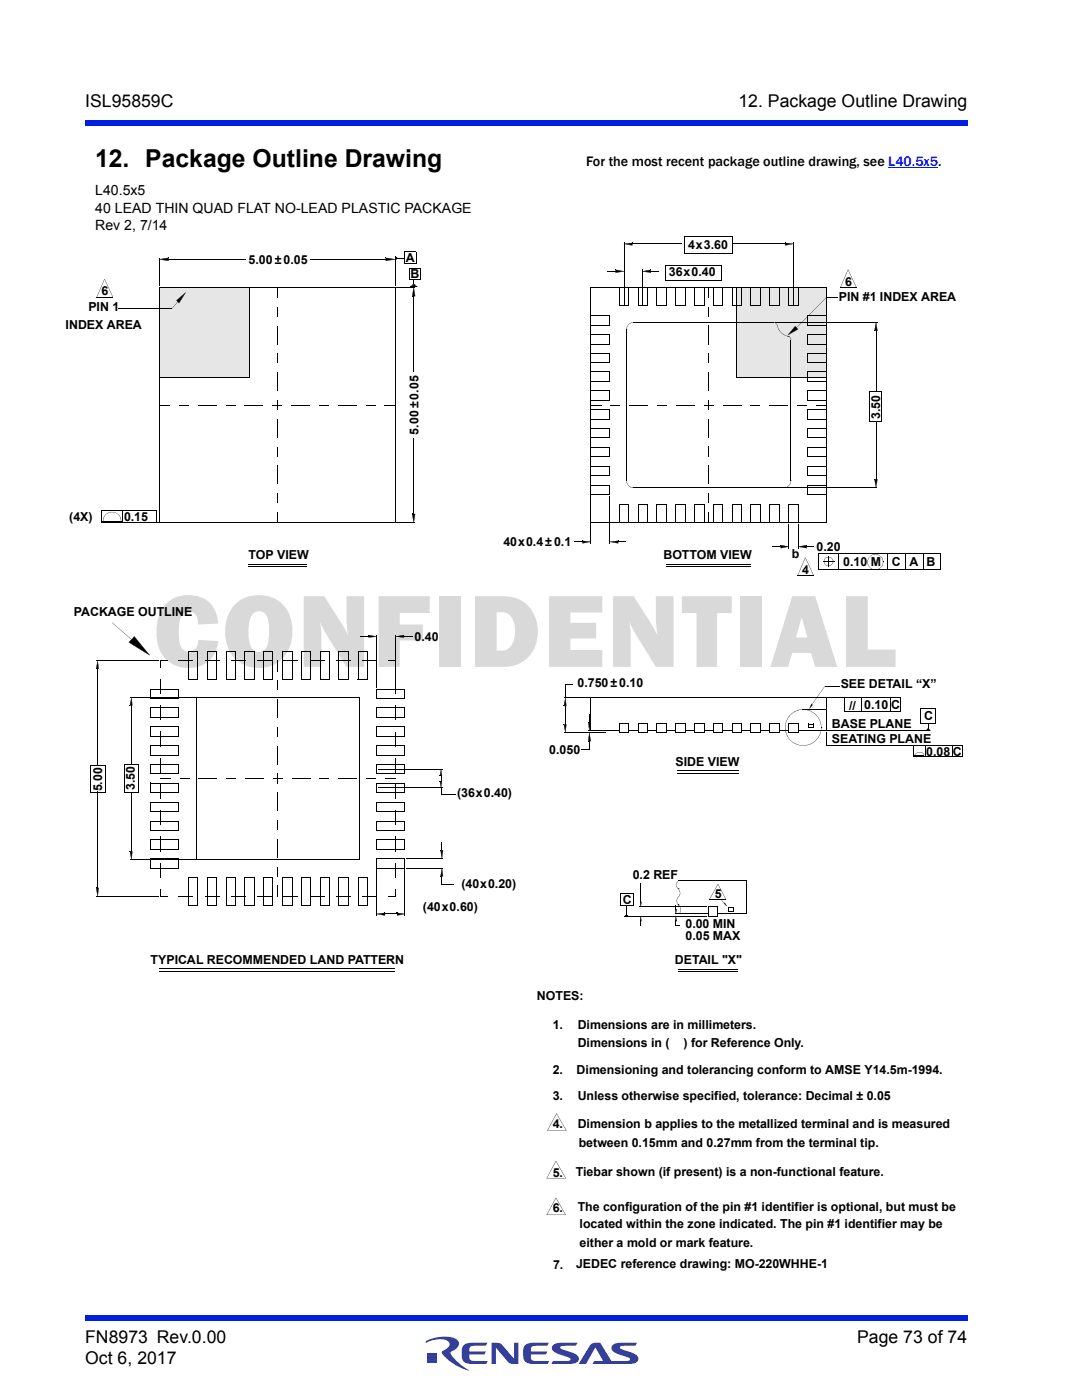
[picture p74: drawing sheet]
<svg xmlns="http://www.w3.org/2000/svg" width="216mm" height="279mm" viewBox="0 0 216 279" stroke-linecap="round" stroke-linejoin="round" font-family="sans-serif">
<defs><g id="words">
<text font-size="21.2" fill="#d9d9d9" x="30.6" y="133.1">CONFIDENTIAL</text>
<text font-size="4.9" x="19" y="33.3">12. Package Outline Drawing</text>
<g font-size="3.5">
<text x="17" y="21.4">ISL95859C</text>
<text x="147.3" y="21.4">12. Package Outline Drawing</text>
<text x="17" y="267.9">FN8973 Rev.0.00</text>
<text x="171" y="267.9">Page 73 of 74</text>
<text x="17" y="272.2">Oct 6, 2017</text>
</g>
<g font-size="2.8">
<text x="116.9" y="33.2">For the most recent package outline drawing, see L40.5x5.</text>
<text x="19" y="38.9">L40.5x5</text>
<text x="19" y="42.5">40 LEAD THIN QUAD FLAT NO-LEAD PLASTIC PACKAGE</text>
<text x="19" y="46">Rev 2, 7/14</text>
</g>
<g font-size="2.5">
<text x="49.6" y="52.7">5.00±0.05</text>
<text x="81" y="52.3">A</text>
<text x="137.3" y="49.6">4x3.60</text>
<text x="20.2" y="58.9">6</text>
<text x="81.9" y="55.5">B</text>
<text x="133.5" y="55.1">36x0.40</text>
<text x="168.6" y="57">6</text>
<text x="13.1" y="65.7">INDEX AREA</text>
<text x="17.6" y="62.1">PIN 1</text>
<text x="167.4" y="60.2">PIN #1 INDEX AREA</text>
<text x="175.6" y="83.6" transform="rotate(-90 175.6 83.6)">3.50</text>
<text x="83.5" y="86.7" transform="rotate(-90 83.5 86.7)">5.00±0.05</text>
<text x="13.8" y="104">(4X)</text>
<text x="24.7" y="103.9">0.15</text>
<text x="49.6" y="111.6">TOP VIEW</text>
<text x="100.4" y="109">40x0.4± 0.1</text>
<text x="132.4" y="111.5">BOTTOM VIEW</text>
<text x="158" y="111.3">b</text>
<text x="162.9" y="109.9">0.20</text>
<text x="168.3" y="113">0.10 M</text>
<text x="177.9" y="113">C</text>
<text x="181.5" y="113">A</text>
<text x="184.8" y="113">B</text>
<text x="160.1" y="114.5">4</text>
<text x="14.7" y="122.9">PACKAGE OUTLINE</text>
<text x="82.7" y="127.9">0.40</text>
<text x="115.2" y="137.2">0.750 ±0.10</text>
<text x="167.8" y="137.3">SEE DETAIL “X”</text>
<text x="169.5" y="141.7">//</text>
<text x="172.4" y="141.5">0.10</text>
<text x="177.8" y="141.5">C</text>
<text x="184.4" y="143.8">C</text>
<text x="166" y="148.4">SEATING PLANE</text>
<text x="166" y="145.3">BASE PLANE</text>
<text x="109.6" y="150.4">0.050</text>
<text x="134.8" y="152.9">SIDE VIEW</text>
<text x="184.8" y="150.8">0.08</text>
<text x="190.1" y="150.8">C</text>
<text x="20.4" y="157.9" transform="rotate(-90 20.4 157.9)">5.00</text>
<text x="26.9" y="157.7" transform="rotate(-90 26.9 157.7)">3.50</text>
<text x="91.2" y="159">(36x0.40)</text>
<text x="92.1" y="177.3">(40x0.20)</text>
<text x="126.3" y="175.3">0.2 REF</text>
<text x="142.6" y="179.3">5</text>
<text x="84.4" y="181.9">(40x0.60)</text>
<text x="124.3" y="180.4">C</text>
<text x="136.8" y="185.2">0.00 MIN</text>
<text x="136.8" y="187.7">0.05 MAX</text>
<text x="30.1" y="192.4">TYPICAL RECOMMENDED LAND PATTERN</text>
<text x="134.7" y="192.4">DETAIL &quot;X&quot;</text>
<text x="107.1" y="199.6">NOTES:</text>
<text x="110.3" y="205.4">1.</text>
<text x="115.3" y="205.4">Dimensions are in millimeters.</text>
<text x="115.3" y="209">Dimensions in (</text>
<text x="136.4" y="209">) for Reference Only.</text>
<text x="110.3" y="214.2">2.</text>
<text x="115.1" y="214.2">Dimensioning and tolerancing conform to AMSE Y14.5m-1994.</text>
<text x="110.3" y="219.5">3.</text>
<text x="115.3" y="219.6">Unless otherwise specified, tolerance: Decimal ± 0.05</text>
<text x="110.3" y="225.2">4.</text>
<text x="115.3" y="225.2">Dimension b applies to the metallized terminal and is measured</text>
<text x="115.5" y="229">between 0.15mm and 0.27mm from the terminal tip.</text>
<text x="110.3" y="234.8">5.</text>
<text x="114.9" y="234.6">Tiebar shown (if present) is a non-functional feature.</text>
<text x="110.3" y="241.9">6.</text>
<text x="115.3" y="241.7">The configuration of the pin #1 identifier is optional, but must be</text>
<text x="115.7" y="245.2">located within the zone indicated. The pin #1 identifier may be</text>
<text x="115.7" y="248.9">either a mold or mark feature.</text>
<text x="110.4" y="253.2">7.</text>
<text x="114.9" y="253">JEDEC reference drawing: MO-220WHHE-1</text>
</g>
</g></defs>
<g fill="#001fe0">
<path d="M17 262.5h176v1h-176z"/>
<path d="M17 24h176v1.1h-176z"/>
</g>
<path d="M83.7 265.2h45v9.5h-45z" fill="#fff"/>
<g fill="#333f99">
<path d="M98.1 268a2.36 2.36 0 0 1 2.2 .5l2.3 2.6v-3.1h.8v4.2a2.28 2.28 0 0 1-2.1-.5l-2.4-2.7v3.2h-.8z"/>
<path d="M92.6 268.3l1-.3h3.7l-.4 .5-2.8 .1a.86 .86 0 0 0-.4 1.1h3.3l-.3 .5-.2 .1h-2.8v.6l.2 .5 .3 .2h3.1l-.3 .6h-2.8a1.6 1.6 0 0 1-2.1-1.5 2.26 2.26 0 0 1 .5-2.4z"/>
<path d="M104.9 268.3l.9-.3h3.7l-.3 .5-2.8 .1a.86 .86 0 0 0-.5 1.1h3.3l-.2 .5-.3 .1h-2.8v.6l.2 .5 .3 .2h3.2l-.3 .6h-2.9a1.6 1.6 0 0 1-2-1.5 2.26 2.26 0 0 1 .5-2.4z"/>
<path d="M110.4 268.4l.9-.4h3.9l-.3 .5-2.7 .1-.4 .2 .2 .4 .6 .2a5.1 5.1 0 0 1 2.8 1.3 .87 .87 0 0 1-.5 1.3l-1.4 .2h-3.5l.4-.6h3l.4-.2-.1-.4-.6-.2a5.1 5.1 0 0 1-2.8-1.3 .85 .85 0 0 1 .1-1.1z"/>
<path d="M117.9 268.3a2.2 2.2 0 0 1 1.9-.3l2.2 3.6h2.9l.8-.2-.2-.4-.5-.2a5.1 5.1 0 0 1-2.8-1.3 .88 .88 0 0 1 .5-1.3l1.3-.2h3.1l-.3 .5-2.7 .1-.4 .2 .1 .4 .6 .2a5.1 5.1 0 0 1 2.8 1.3 .87 .87 0 0 1-.5 1.3l-1.3 .2h-7.2l.4-.6h1.7l-1.5-2.6-1.9 3.2h-1.5z"/>
<path d="M85.2 270h2v2h-2z"/>
<path d="M85 267.6a7.5 7.5 0 0 1 5.9-.5 1.21 1.21 0 0 1 .7 1.3 1.21 1.21 0 0 1-.9 1l-.8 .5a8 8 0 0 0 3.7 3.6 9.1 9.1 0 0 1-5.4-3.5v-.3l.2-.1a1.77 1.77 0 0 0 1.3-1.5 2.65 2.65 0 0 0-3.1-.7l-1.6 .6z"/>
</g>
<path d="M147 57.3h18v18h-18z" fill="#e6e6e6"/>
<path d="M147 57.4h18M147 57.3l-.1 18h18.1M165 57.3v18.1" fill="none" stroke="#000" stroke-width=".2"/>
<path d="M31.8 57.3h18v18h-18z" fill="#e6e6e6"/>
<g fill="none" stroke="#000" stroke-width=".2">
<path d="M19.3 59.3h3.2M31.7 57.4h47.2M31.8 51.5v5.6M31.8 57.3v47.1M33.2 51.8h15.8M49.8 57.3v18.1M55.4 57.3v2.2M61.8 51.8h15.8M78.9 57.3v47h-47.2M78.9 51.5v5.6M79.1 57.4h3.7M80.7 50.3h2.4"/>
<path d="M80.7 50.2v2.4M81.7 53.6h2.3M81.8 53.6l-.1 2.2h2.3v-2.2M82.6 59.1v15M83 50.2l.1 2.4h-2.4M117.9 57.4h47.1M117.9 57.3v51.1M123.5 57.3v3.8M124.5 48.4v12.5M125.4 57.3v3.8M126.2 48.7h9.7M127.3 57.3v3.8"/>
<path d="M128.2 53.8v7.1M129.2 57.3v3.8M131 57.3v3.8M132.8 52.9h11.2M132.8 52.9v3M133 57.3v3.7M134.8 57.3v3.7M136.5 50.7h9.7M136.5 50.7v-3.4h9.7v3.4M136.7 57.3v3.7M138.5 57.3v3.7M140.5 57.3v3.7"/>
<path d="M141.4 57.3v2.2M142.4 57.3v3.7M143.9 52.9v3.1h-11.2M144.2 57.3v3.7M146.1 57.3v3.7M146.2 48.7h10.5M148 57.3v3.8M149.8 57.3v3.8M151.8 57.3v3.8M153.6 57.3v3.8M155.5 57.3v3.8M157.4 57.3v3.8"/>
<path d="M158.3 48.4v12.5M159.3 57.3v3.8M164.9 59.3h2.2M165 57.3v47h-47.1M167.7 57.4h3.2M23.6 61.5h10.7M31.7 75.3h18.1M55.4 65v3.7M55.4 74.3v3.7M117.9 72.4h3.8M117.9 76.2h3.8M117.9 74.2h3.8"/>
<path d="M117.9 78h3.8M117.9 79.9h3.8M117.9 63h3.8M117.9 64.9h3.8M117.9 68.7h3.8M117.9 66.7h3.8M117.9 70.5h3.8M125 65.8v30M126.3 64.4h28.1M141.4 65.1v3.6M141.4 74.4v3.6M154.7 64.4h20.4"/>
<path d="M157.8 67.9v28M161.1 72.4h3.9M161.1 76.2h3.9M161.1 74.2h3.9M161.1 78h3.9M161.1 79.9h3.9M161.1 63h3.9M161.1 64.9h3.9M161.1 68.7h3.9M161.1 66.7h3.9M161.1 70.5h3.9M173.6 78.1v6.1"/>
<path d="M173.7 78.1h2.3M174.8 66v12M175.9 78.1v6.1h-2.4M31.7 80.8h2.2M39.5 80.8h3.7M48.8 80.8h3.7M55.4 83.6v3.7M55.4 92.9v3.7M58.1 80.8h3.7M67.4 80.8h3.7M76.7 80.8h2.2M82.6 87.5v15.1"/>
<path d="M117.9 81.8h3.8M117.9 83.7h3.8M117.9 87.4h3.8M117.9 85.5h3.8M117.9 89.3h3.8M117.9 91.2h3.8M117.9 95h3.8M117.9 93h3.8M117.9 96.8h3.8M117.9 98.7h3.8M117.9 80.8h2.1M121.7 99v9.4"/>
<path d="M125.6 80.8h3.7M126.3 97.3h30.2M134.9 80.8h3.7M141.4 83.7v3.6M141.4 92.9v3.7M144.2 80.8h3.7M153.5 80.8h3.7M156.7 97.3h18.4M161.1 81.8h3.9M161.1 83.7h3.9M161.1 87.4h3.9M161.1 85.5h3.9"/>
<path d="M161.1 89.3h3.9M161.1 91.2h3.9M161.1 95h3.9M161.1 93h3.9M161.1 96.8h3.9M161.1 98.7h3.9M162.8 80.8h2.2M174.8 84.2v11.5M20.6 104h3.6M24.5 101.9v2.5M30.4 104.3h-10.1v-2.4h10.9v2.5M49.5 112.6h11.7"/>
<path d="M49.5 113h11.7M55.4 102.2v2.2M79.1 104.3h3.7M123.5 100.6v3.8M125.4 100.6v3.8M127.3 100.6v3.8M129.2 100.6v3.8M131 100.6v3.8M133 100.6v3.8M133.1 112.6h16.6M133.1 113h16.6M134.8 100.6v3.8"/>
<path d="M136.7 100.6v3.8M138.5 100.6v3.8M140.5 100.6v3.8M141.4 102.2v2.2M142.4 100.6v3.8M144.2 100.6v3.8M146.1 100.6v3.8M148 100.6v3.8M149.8 100.6v3.8M151.8 100.6v3.8M153.6 100.6v3.8M155.5 100.6v3.8"/>
<path d="M157.4 100.6v3.8M157.4 104.6v4.8M159.1 114.9h3.3M159.3 100.6v3.8M159.3 104.6v4.8M163.2 110.5h24.5M163.2 110.5v3.1M167.3 110.6v3.1M177.1 110.5v3.1M180.7 110.5v3.1M184.3 110.5v3.1M187.7 110.5v3.1h-24.5"/>
<path d="M19.2 131.9h12.5M19.5 133.5v19.2M25.9 139.2h13.1M30 139.4h5.7M30 137.6h5.7M32 135.6v2.9M35.6 131.9h3M37.6 129.9v5.7M39.2 139.2h32.4M39.3 139.2l-.1 32.4h32.4v-32.4M39.5 129.9v5.7M40.9 131.9h2.9"/>
<path d="M41.3 129.9v5.7M43.2 129.9v5.7M45.1 129.9v5.7M46.1 131.9h3M47 129.9v5.7M48.8 129.9v5.7M50.8 129.9v5.7M51.4 131.9h2.9M52.6 129.9v5.7M54.5 129.9v5.7M55.5 131.9v2.1M55.5 139.6v3.7"/>
<path d="M56.3 129.9v5.7M56.6 131.9h2.9M58.3 129.9v5.7M60.1 129.9v5.7M61.8 131.9h3M62 129.9v5.7M63.9 129.9v5.7M65.8 129.9v5.7M67.1 131.9h2.9M67.6 129.9v5.7M69.6 129.9v5.7M71.4 129.9v5.7"/>
<path d="M72.3 131.9h3M73.3 129.9v5.7M75.1 137.6h5.7M75.1 139.4h5.7M75.1 126.7v10.6M78.9 126.7v11.8M112.5 139.2h5.1M112.8 136.6v2.6M117.9 139.2h47.1M117.9 139.2v6.6h5.6M164.6 137h2.9M165 139.2v6.6h-5.7"/>
<path d="M165.1 139.2h14.6M168.6 139.2v2.9M171.9 139.2v2.9M177.6 139.2v2.9M179.7 139.2v2.9h-11.2M18.1 152.8l2.9-.1v5.4h-2.9zM19.5 158v19.2M24.8 152.6h2.8M24.9 152.5v5.7h2.7v-5.6M26.2 140.7v11.9M26.2 158.2v11.7M30 154.4h5.7"/>
<path d="M30 152.6h5.7M30 158.2h5.7M30 156.3h5.7M30 148.8h5.7M30 150.7h5.7M30 146.9h5.7M30 145.1h5.7M30 141.3h5.7M30 143.1h5.7M31.9 155.4h2.2M32 140.8v3M32 146.1v2.9"/>
<path d="M32 151.3v2.9M32 156.5v3M39.6 155.4h3.7M48.9 155.4h3.7M55.5 148.9v3.7M55.5 158.2v3.7M58.3 155.4h3.7M67.6 155.4h3.6M75.1 154.4h5.7M75.1 152.6h5.7M75.1 158.2h5.7M75.1 156.3h5.7"/>
<path d="M75.1 148.8h5.7M75.1 150.7h5.7M75.1 146.9h5.7M75.1 145.1h5.7M75.1 141.3h5.7M75.1 143.1h5.7M75.4 153.6h12.9M75.4 157.2h12.9M76.9 155.4h2.1M78.9 140.8v3M78.9 146v3M78.9 151.3v2.9"/>
<path d="M78.9 156.5v3M88 158.5h2.8M112.5 146.3h7.6M112.8 140.9v3.7M125.3 145.8h2.1M135.2 154.4h12.3M135.2 153.8h12.3M160.2 141.6h4.8M164.9 148.8h27.2M165 146.2v2.5M165.1 145.9h19.7M182.2 148.8v2.2"/>
<path d="M183.7 141.5h3M183.8 141.5v2.9M184.6 148.8v2.2M186.7 141.4v3h-3M190 148.8v2.2M192.1 148.8v2.2h-9.9M19.2 178.9h12.5M25.9 171.6h13.1M30 171.4h5.7M30 173.2h5.7M30 167.6h5.7M30 169.5h5.7"/>
<path d="M30 165.7h5.7M30 163.9h5.7M30 160.1h5.7M30 161.9h5.7M32 161.8v2.9M32 167v3M32 172.3v2.9M35.6 178.9h3M37.6 175v5.8M39.5 175v5.8M40.9 178.9h2.9M41.3 175v5.8"/>
<path d="M43.2 175v5.8M45.1 175v5.8M46.1 178.9h3M47 175v5.8M48.8 175v5.8M50.8 175v5.8M51.4 178.9h2.9M52.6 175v5.8M54.5 175.1v5.7M55.5 167.5v3.7M55.5 176.8v2.1M56.3 175v5.8"/>
<path d="M56.6 178.9h2.9M58.3 175v5.8M60.1 175v5.8M61.8 178.9h3M62 175v5.8M63.9 175v5.8M65.8 175v5.8M67.1 178.9h2.9M67.6 175v5.8M69.6 175v5.8M71.4 175v5.8M72.3 178.9h3"/>
<path d="M73.3 175v5.8M75.1 171.4h5.7M75.1 173.2h5.7M75.1 167.6h5.7M75.1 169.5h5.7M75.1 165.7h5.7M75.1 163.9h5.7M75.1 160.1h5.7M75.1 161.9h5.7M75.1 173.5v9.3M78.9 161.8v2.9M78.9 167v3"/>
<path d="M78.9 172.3v2.9M80.8 173.5v9.3M81.1 171.4h7.3M81.1 173.2h7.3M88.2 176.6h2.4M123.8 178.3h2.7M123.8 178.3v2.5M126.5 178.3v2.5h-2.7M127.8 176.3v3.7M135.3 175.8h13.6M141.5 179.5h3.4M148.9 175.8v6.6"/>
<path d="M31.8 193.9h47.1M31.8 193.3h47.1M76.8 182.4h2.4M124.6 182.8h16.4M127.5 181h13.5M134.6 182.4h6.8M135.4 193.9h11.9M135.4 193.4h11.9M143.2 182.4h5.7"/>
</g>
<g fill="#000">
<path d="M20.8 55.7l-1.5 3.6zM20.9 55.8l1.7 3.5zM31.8 51.7l1.8-.3zM31.8 51.7l1.8 .4zM33.6 51.5l.1 .6zM35.2 59.9l1.8-1.5zM37 58.4l-1.3 2.1zM77 52l1.8-.3zM77 51.5v.6zM77 51.4l1.8 .4zM78.9 51.2l.1 .6zM78.9 51.7l.1 .1z"/>
<path d="M78.9 51.7l.2 .1zM79 51.6v.1zM78.9 51.5l.2 .2zM78.9 51.5l.3 .2zM78.9 51.4l.3 .2zM78.9 51.3l.2 .3zM79 51.5l.1 .1zM79 51.3l.2 .3zM79 51.2l.2 .3zM79.2 51.5l1.5 .1zM79.2 51.5l-.2 .3zM81.9 57.2l1.3 .1z"/>
<path d="M82.3 59.1h.6zM82.5 55.8l.1 .9zM81.9 57.2l.6-.5zM82.5 56.7l.7 .5zM82.5 57.3l-.3 1.8zM82.3 57.2l.4-.3zM82.7 56.7l-.6 .6zM81.9 57.2l.8-.5zM82.5 57.3l.4 1.8zM82.7 57.2l.2-.1zM82.8 56.9l-.3 .4zM82.3 57.2l.6-.3z"/>
<path d="M82.8 57.2l.3-.1zM82.7 57.2l.4-.1zM119.8 57.3l1.9 .1zM121.2 54.1l1.7 .1zM122.9 54.4l1.6-.3zM122.8 53.8l.1 .7zM123.5 57.3l1.9 .1zM123.7 57.3l1.5 .1zM124.5 48.6l1.7-.1zM122.9 53.8l1.6 .3zM124.5 48.6l1.7 .3zM126.1 48.5l.1 .5z"/>
<path d="M127.3 57.3l1.9 .1zM127.5 57.3l1.5 .1zM128.2 54.1l1.7-.2zM129.8 54.1l1.8 .1zM128.2 54.1l1.7 .4zM129.8 53.8l.1 .7zM131 57.3l2 .1zM131.3 57.3l1.4 .1zM134.8 57.3l1.9 .1zM135 57.3l1.5 .1zM138.5 57.3l2 .1zM138.8 57.3l1.4 .1z"/>
<path d="M142.3 57.3l1.9 .1zM142.5 57.3l1.5 .1zM146.1 57.3l1.9 .1zM146.3 57.3l1.5 .1zM149.8 57.3l2 .1zM150.1 57.3l1.4 .1zM153.6 57.3l1.9 .1zM153.8 57.3l1.5 .1zM156.7 48.9l1.6-.2zM156.6 48.5l.1 .5zM157.3 57.3l2 .1zM157.6 57.3l1.4 .1z"/>
<path d="M156.7 48.5l1.6 .2zM161.1 57.3l1.9 .1zM169.2 53.8l-1.6 3.6zM169.2 53.9l1.7 3.5zM31.7 67l.1 1.4zM35.5 60.2l-1.2 1.4zM35.2 60l.5 .5zM55.3 61.3l.1 1.9zM55.3 70.6l.1 1.9zM117.9 70.5v1.9zM117.9 78v1.9zM117.9 74.2v2z"/>
<path d="M117.9 63v1.9zM117.9 66.7v2zM117.9 78.2v1.5zM117.9 74.5v1.4zM117.9 70.7v1.5zM117.9 67v1.4zM117.9 63.2v1.5zM117.9 59.2v1.9zM121.7 70.5v1.9zM121.7 78v1.9zM121.7 74.2v2zM121.7 66.7v2z"/>
<path d="M121.7 63v1.9zM123.5 61l1.9 .1zM125.4 64.8a.92 .92 0 0 1 .9-.4l-.9 .4-.4 1zM127.3 61l1.9 .1zM131 61l2 .1zM134.8 61l1.9 .1zM138.5 61l2 .1zM141.3 61.3l.1 1.9zM141.3 70.6l.1 1.9zM142.3 61l1.9 .1zM146.1 61l1.9 .1zM149.8 61l2 .1z"/>
<path d="M153.6 61l1.9 .1zM154.4 64.3l.5 .2 .3 .4zM155.1 65l.8 1.3 .6 .5 .8 .3a2.46 2.46 0 0 1-2.2-2.1zM158.6 65.1l-1.4 1.8zM157.3 61l2 .1zM157.3 67.1l.4 .3 .2 .5-.2-.5zM164.9 59.3l-6.4 6.5zM158.7 65.1l.6 .6zM157.2 66.8l2-1.1zM161.1 74.2l.1 2zM161.1 78l.1 1.9zM161.1 70.5l.1 1.9z"/>
<path d="M161.1 63l.1 1.9zM161.1 66.7l.1 2zM164.9 74.2l.1 2zM164.9 78l.1 1.9zM164.9 78.2l.1 1.5zM164.9 74.5l.1 1.4zM164.9 70.5l.1 1.9zM164.9 66.7l.1 2zM164.9 63l.1 1.9zM164.9 59.2l.1 1.9zM164.9 67l.1 1.4zM164.9 70.7l.1 1.5z"/>
<path d="M164.9 63.2l.1 1.5zM173.6 78.1h.1zM174.5 66l.6 .1zM174.8 64.3l-.3 1.7zM174.8 64.3l.3 1.7zM35.8 80.8l1.8 .1zM45.1 80.8l1.8 .1zM54.4 80.8l1.8 .1zM55.3 79.9l.1 1.8zM55.3 89.2l.1 1.9zM63.7 80.8l1.9 .1zM73 80.8l1.9 .1z"/>
<path d="M117.9 81.8v1.9zM117.9 89.3v1.9zM117.9 93v2zM117.9 96.8v1.9zM117.9 85.5v1.9zM117.9 97v1.5zM117.9 93.3v1.4zM117.9 89.5v1.5zM117.9 85.8v1.4zM117.9 82v1.5zM121.7 96.8v1.9zM121.7 93v2z"/>
<path d="M121.7 89.3v1.9zM121.7 85.5v1.9zM121.7 81.8v1.9zM121.9 80.8l1.8 .1zM125 95.8l.4 1 .4 .4 .5 .1a1.28 1.28 0 0 1-1.3-1.5zM131.2 80.8l1.8 .1zM140.5 80.8l1.8 .1zM141.3 79.9l.1 1.8zM141.3 89.2l.1 1.9zM149.8 80.8l1.9 .1zM157.8 95.8a1.28 1.28 0 0 1-1.3 1.5l.5-.1 .4-.4zM159.1 80.8l1.9 .1z"/>
<path d="M161.1 81.8l.1 1.9zM161.1 85.5l.1 1.9zM161.1 89.3l.1 1.9zM161.1 93l.1 2zM161.1 96.8l.1 1.9zM164.9 96.8l.1 1.9zM164.9 93l.1 2zM164.9 89.3l.1 1.9zM164.9 85.5l.1 1.9zM164.9 81.8l.1 1.9zM164.9 97l.1 1.5zM164.9 93.3l.1 1.4z"/>
<path d="M164.9 89.5l.1 1.5zM164.9 85.8l.1 1.4zM164.9 82l.1 1.5zM174.5 95.6l.6 .1zM174.5 95.7l.3 1.6zM175 95.7l-.2 1.6zM21.2 102.5a1.78 1.78 0 0 1 2-.2 1.78 1.78 0 0 1 .9 1.7l-.1-.7-.4-.6-.5-.3-.8-.2-.6 .2-.6 .3-.4 .6-.1 .7a1.5 1.5 0 0 1 .6-1.5zM30.4 104.3l1.4 .1zM55.3 98.5l.1 1.9zM64 104.3l1.4 .1zM82.3 102.6h.6zM82.2 102.6l.4 1.7z"/>
<path d="M82.8 102.6l-.3 1.7zM114.6 108.1l1.6 .1zM116.2 108.4l1.7-.2zM116.2 107.9v.6zM117.9 100.6v1.9zM116.2 107.9l1.7 .3zM119.8 104.3l1.9 .1zM121.7 108.1l1.6-.2zM123.3 108.1l1.6 .1zM121.7 108.1l1.7 .3zM123.3 107.9l.1 .6zM123.5 104.3l1.9 .1z"/>
<path d="M123.5 100.6l1.9 .1zM123.7 104.3l1.5 .1zM127.3 104.3l1.9 .1zM127.3 100.6l1.9 .1zM127.5 104.3l1.5 .1zM131 104.3l2 .1zM131 100.6l2 .1zM131.3 104.3l1.4 .1zM134.8 104.3l1.9 .1zM134.8 100.6l1.9 .1zM135 104.3l1.5 .1zM138.5 104.3l2 .1z"/>
<path d="M138.5 100.6l2 .1zM138.8 104.3l1.4 .1zM141.3 98.5l.1 1.9zM142.3 104.3l1.9 .1zM142.3 100.6l1.9 .1zM142.5 104.3l1.5 .1zM146.1 104.3l1.9 .1zM146.1 100.6l1.9 .1zM146.3 104.3l1.5 .1zM149.8 104.3l2 .1zM149.8 100.6l2 .1zM150.1 104.3l1.4 .1z"/>
<path d="M153.6 104.3l1.9 .1zM153.6 100.6l1.9 .1zM153.8 104.3l1.5 .1zM154.1 109.1h1.7zM155.8 109.4l1.6-.3zM155.8 108.8v.6zM157.3 104.3l2 .1zM157.3 100.6l2 .1zM155.8 108.8l1.6 .3zM157.6 104.3l1.4 .1zM160.7 111.3l-1.6 3.6zM159.3 109.1l1.7-.3z"/>
<path d="M160.9 109.1h1.6zM159.3 109.1l1.7 .3zM160.9 108.8l.1 .6zM161.1 104.3l1.9 .1zM160.7 111.4l1.7 3.5zM164.2 112l1.1 .1zM164.9 100.6l.1 1.9zM165.3 112l1.2 .1zM165.3 112l.1 1.1zM165.3 111l.1 1zM164.6 111.4a.94 .94 0 0 1 1-.2 .94 .94 0 0 1 .6 .8l-.3-.6-.6-.2-.6 .2-.3 .6 .3 .6 .6 .3 .8-.4 .1-.5a.93 .93 0 0 1-1.3 .9 .93 .93 0 0 1-.3-1.5zM173.8 110.9a1.5 1.5 0 0 1 1.6-.2 1.5 1.5 0 0 1 .8 1.4l-.1-.5-.4-.5-.4-.3-.6-.2-.6 .2-.5 .3-.3 .5-.1 .5 .1 .7 .3 .4 .5 .4 .6 .1 .6-.1 .4-.4 .4-.4 .1-.7a1.52 1.52 0 0 1-.8 1.5 1.52 1.52 0 0 1-1.6-.1 1.56 1.56 0 0 1 0-2.6z"/>
<path d="M19.2 133.4l.5 .1zM19.5 131.9l-.3 1.6zM19.5 131.9l.2 1.6zM26.8 127l-1.1 1.2zM22.4 124.3l3.8 3.3zM26.2 139.2l-.2 1.6zM26.8 127l3 3.7zM25.7 128.2l4.1 2.5zM30 137.5l.1 1.9zM31.9 131.9h1.5zM31.9 131.9l.1 1.4zM35.6 137.5l.1 1.9z"/>
<path d="M37.6 129.9l1.9 .1zM37.6 135.6l1.9 .1zM41.3 129.9l1.9 .1zM41.3 135.6l1.9 .1zM45.1 129.9l1.9 .1zM45.1 135.6l1.9 .1zM48.8 129.9l2 .1zM48.8 135.6l2 .1zM52.6 129.9l1.9 .1zM52.6 135.6l1.9 .1zM55.4 135.9l.1 1.8zM56.3 129.9l2 .1z"/>
<path d="M56.3 135.6l2 .1zM60.1 129.9l1.9 .1zM60.1 135.6l1.9 .1zM63.9 129.9l1.9 .1zM63.9 135.6l1.9 .1zM67.6 129.9l2 .1zM67.6 135.6l2 .1zM71.4 129.9l1.9 .1zM71.4 135.6l1.9 .1zM71.9 127l1.7 .1zM73.6 127.2l1.5-.2zM73.6 126.7v.6z"/>
<path d="M75.1 137.5l.1 1.9zM73.6 126.7l1.5 .3zM77.5 131.9h1.5zM78.9 131.9l.1 1.4zM78.9 127l1.7-.3zM80.6 127l1.7 .1zM78.9 127l1.7 .3zM80.6 126.7v.6zM80.8 137.5v1.9zM112.8 136.6l1.6 .1zM112.8 139.2l-.2 1.7zM25.9 140.7l.5 .1z"/>
<path d="M26.2 139.2l.2 1.6zM30 156.3l.1 1.9zM30 152.5l.1 1.9zM30 148.7l.1 2zM30 145l.1 1.9zM30 141.2l.1 1.9zM35.6 141.2l.1 1.9zM35.6 145l.1 1.9zM35.6 148.7l.1 2zM35.6 152.5l.1 1.9zM35.6 156.3l.1 1.9zM35.9 155.4h1.9z"/>
<path d="M45.2 155.4h1.9zM54.5 155.4h1.9zM55.4 145.2l.1 1.8zM55.4 154.5l.1 1.8zM63.8 155.4h1.9zM73.1 155.4h1.9zM75.1 156.3l.1 1.9zM75.1 152.5l.1 1.9zM75.1 145l.1 1.9zM75.1 148.8l.1 1.9zM75.1 141.3l.1 1.8zM80.8 152.5v1.9z"/>
<path d="M80.8 156.3v1.9zM80.8 141.2v1.9zM80.8 148.7v2zM80.8 145v1.9zM87.8 154.8l.4 .1zM87.8 156h.4zM88 154.8v1.2zM88 157.2v1.3zM87.8 156l.2 1.2zM88 153.5l-.2 1.3zM88 153.5l.2 1.3zM88.2 156l-.2 1.2z"/>
<path d="M112.5 144.6h.5zM112.5 140.9h.5zM112.5 144.6l.3 1.7zM112.8 139.2l.2 1.7zM113 144.6l-.2 1.7zM116 149.5l1.6 .1zM117.4 145.7l.2 .1zM117.4 146.2l.2 .1zM117.4 144.2h.5zM117.4 147.9h.5zM117.6 142.5v1.7zM117.6 147.9v1.7z"/>
<path d="M117.4 144.2l.2 1.6zM117.6 146.2l-.2 1.7zM117.6 146.2l.3 1.7zM117.9 142v1.9zM117.9 144.2l-.3 1.6zM120.1 146.2l.7 .1zM123.5 146.2l1.9 .1zM123.5 144.4l.1 1.9zM123.5 144.4h1.9zM123.7 146.2l1.5 .1zM125.3 144.4l.1 1.9zM127.3 146.2l1.9 .1z"/>
<path d="M127.3 144.4l.1 1.9zM127.3 144.4h1.9zM127.5 146.2l1.5 .1zM129.2 145.7l1.8 .1zM129.2 144.4v1.9zM131 144.4h2zM131 146.2l2 .1zM131 144.4l.1 1.9zM131.3 146.2l1.4 .1zM132.9 145.7l2 .1zM132.9 144.4l.1 1.9zM134.8 144.4h1.9z"/>
<path d="M134.8 146.2l1.9 .1zM134.8 144.4l.1 1.9zM135 146.2l1.5 .1zM136.7 145.7l1.9 .1zM136.7 144.4v1.9zM138.5 144.4h2zM138.5 146.2l2 .1zM138.5 144.4l.1 1.9zM138.8 146.2l1.4 .1zM140.5 145.7l1.9 .1zM140.5 144.4v1.9zM142.3 144.4h1.9z"/>
<path d="M142.3 146.2l1.9 .1zM142.3 144.4l.1 1.9zM142.5 146.2l1.5 .1zM144.2 145.7l2 .1zM144.2 144.4v1.9zM146.1 144.4h1.9zM146.1 146.2l1.9 .1zM146.1 144.4l.1 1.9zM146.3 146.2l1.5 .1zM148 145.7l1.9 .1zM148 144.4v1.9zM149.8 144.4h2z"/>
<path d="M149.8 146.2l2 .1zM149.8 144.4l.1 1.9zM150.1 146.2l1.4 .1zM151.8 145.7l1.8 .1zM151.8 144.4v1.9zM153.6 144.4h1.9zM153.6 146.2l1.9 .1zM153.6 144.4l.1 1.9zM153.8 146.2l1.5 .1zM155.5 145.7l1.9 .1zM155.5 144.4v1.9zM157.3 144.4h2z"/>
<path d="M157.3 146.2l2 .1zM157.3 144.4l.1 1.9zM157.6 146.2l1.4 .1zM159.3 144.4v1.9zM161.3 144.5l.1 .8zM161.3 145.2l1 .1zM161.3 144.5h1zM161.9 140.4l-.4 1zM161.9 140.5l.2 .2zM164.5 136.9l-2.4 3.7zM162.1 140.7l-.5 .7zM162.3 144.5l.1 .8z"/>
<path d="M157.6 142.8a3.6 3.6 0 0 1 3.9-1 3.6 3.6 0 0 1 2.4 3.4l-.1-.7a3.7 3.7 0 0 0-1.6-2.3h.1a3.5 3.5 0 0 0-2.7-.5l-1.3 .5-.5 .5-.5 .5-.5 1.3a3.6 3.6 0 0 0 .5 2.7l.5 .5a3.4 3.4 0 0 0 1.8 1 3.6 3.6 0 0 0 2.7-.5l.9-1 .4-.6 .3-1.4a3.6 3.6 0 0 1-5 3.4 3.6 3.6 0 0 1-1.3-5.8zM182.5 150.7l2 .1zM182.7 150.4a1.01 1.01 0 0 1 1.7 .3l-.2-.3-.6-.2-.6 .1-.5 .4zM184.8 145.8h.2zM184.9 145.7l.1 .2zM184.9 145.8h.1zM184.9 145.7l.2 .2zM185 145.7l.3 .1zM185 145.6l.2 .3zM185 145.6l.3 .2zM185 145.7l.1 .2zM185.1 145.6l.2 .3z"/>
<path d="M185.1 145.6l.3 .2zM185.1 145.5l.3 .4zM185.1 145.5l.4 .3zM185.2 144.4l.1 1.2zM185.2 145.3l-.4 .6zM185.2 145.5l.3 .4zM185.2 145.5l.4 .3zM185.2 145.4l.4 .5zM19.2 177.2h.5zM19.2 177.2l.3 1.7zM19.7 177.2l-.2 1.7zM25.9 169.9h.5z"/>
<path d="M25.9 169.9l.3 1.7zM26.4 169.9l-.2 1.7zM30 171.4l.1 1.8zM30 167.6l.1 1.9zM30 163.9l.1 1.8zM30 160.1l.1 1.8zM31.9 178.9h1.5zM31.9 177.5l.1 1.4zM35.6 160.1l.1 1.8zM35.6 163.9l.1 1.8zM35.6 167.5l.1 2zM35.6 171.3l.1 1.9z"/>
<path d="M37.6 175l1.9 .1zM41.3 175l1.9 .1zM45.1 175l1.9 .1zM48.8 175l2 .1zM52.6 175l1.9 .1zM55.4 163.8l.1 1.8zM55.4 173.1l.1 1.8zM56.3 175l2 .1zM60.1 175l1.9 .1zM63.9 175l1.9 .1zM67.6 175l2 .1zM71.4 175l1.9 .1z"/>
<path d="M75.1 171.4l.1 1.8zM75.1 167.5l.1 2zM75.1 163.9l.1 1.8zM75.1 160.1l.1 1.8zM77.5 178.9h1.5zM78.9 177.5l.1 1.4zM80.8 160.1v1.8zM80.8 163.9v1.8zM80.8 167.5v2zM80.8 171.3v1.9zM87.9 169.7h.5zM87.9 174.9h.5z"/>
<path d="M88.2 168v1.7zM88.2 174.9v1.7zM87.9 169.7l.3 1.7zM88.2 173.2l-.3 1.7zM88.2 173.2l.2 1.7zM88.4 169.7l-.2 1.7zM127.7 180h.3zM135.3 177.4a1.17 1.17 0 0 1 .2 1.5l-.2 .1 .4-.7-.1-.4zM135.3 179l-.2 .8 .3 .8a1.11 1.11 0 0 1-.1-1.6zM135.3 175.8l-.3 .8 .3 .8a1 1 0 0 1 0-1.6zM143.2 176.5l-1.7 3zM143.2 176.5l1.7 3z"/>
<path d="M37.6 180.7l1.9 .1zM41.3 180.7l1.9 .1zM45.1 180.7l1.9 .1zM48.8 180.7l2 .1zM52.6 180.7l1.9 .1zM56.3 180.7l2 .1zM60.1 180.7l1.9 .1zM63.9 180.7l1.9 .1zM67.6 180.7l2 .1zM71.4 180.7l1.9 .1zM75.1 182.4l1.7-.2zM75.1 182.4l1.7 .3z"/>
<path d="M76.8 182.2v.5zM79.2 182.7l1.6-.3zM79.2 182.2v.5zM79.2 182.2l1.6 .2zM124.7 182.8l.2 .1zM124.8 182.8l.1 .1zM124.7 182.8h.2zM124.9 182.8h.1zM124.9 182.7l.1 .2zM124.9 182.6l.1 .3zM124.9 182.6l.3 .2zM124.9 182.6l.4 .2z"/>
<path d="M125 180.8l.1 1.8zM125 182.6l.2 .3zM125 182.6l.4 .2zM125 182.5l-.2 .4zM127.7 183.8l.3 .1zM127.8 183.8l.1 .9zM127.7 180l.2 1zM127.8 182.8l-.1 1zM127.8 182.8l.2 1zM128 180l-.1 1zM134.7 183.8l.4 .1zM134.7 181.4l.4 .1z"/>
<path d="M134.8 183.8l.1 .9zM134.8 180.6l.1 .9zM134.7 181.5l.2 .9zM134.8 184.7h.8zM134.8 182.8l-.1 1zM134.8 182.8l.2 1zM135 181.5l-.1 .9zM135.4 180.6a1.09 1.09 0 0 1 .1 1.7l.2-.4 .1-.4zM141.3 181h1.9zM141.3 182.8l1.9 .1zM141.3 181l.1 1.9zM141.5 182.8l1.5 .1z"/>
<path d="M143.2 181l.1 1.9zM144.5 180.3l.5 .5zM143.9 179.5l.7 .9zM144.4 180.3l.2-.1zM144.6 180.2l.4 .6zM145.4 181.8l.9 .1zM145.4 181l.9 .1zM145.4 181v.9zM146.3 181l.1 .9zM110.9 231.7l-1.8 3.5h3.8h-3.8zM110.9 239.1l-1.8 3.4h3.8h-3.8zM111 222.2l-1.8 3.5h3.9h-3.9z"/>
<path d="M110.9 231.6l2 3.5zM111.1 222.2l1.9 3.4zM110.9 239l2 3.4z"/>
</g>
<g fill="#000">
<path d="M31.8 51.8l1.8-.3v.5zM35.2 60l1.8-1.6-1.3 2.1zM77 51.5l1.8 .3-1.8 .2zM82.6 57.3l.2 1.8h-.5zM122.9 53.8l1.6 .3-1.6 .3zM124.5 48.7l1.7-.2v.5zM128.2 54.1l1.7-.3v.6zM156.7 48.5l1.6 .2-1.6 .3zM158.7 65.1l.5 .6-2 1.1zM174.8 64.3l.3 1.7h-.6zM174.5 95.7h.6l-.3 1.6zM82.3 102.6h.5l-.2 1.7z"/>
<path d="M116.2 107.9l1.7 .2-1.7 .3zM121.7 108.1l1.6-.2v.5zM155.8 108.8l1.6 .3-1.6 .3zM159.3 109.1l1.7-.3v.6zM19.5 131.9l.2 1.6h-.5zM26.8 127l3 3.7-4.1-2.5zM73.6 126.7l1.5 .3-1.5 .2zM78.9 127l1.7-.3v.5zM26.2 139.2l.2 1.6h-.5zM88 153.5l.2 1.3h-.4zM87.8 156h.4l-.2 1.2zM112.5 144.6h.5l-.2 1.6z"/>
<path d="M112.8 139.2l.2 1.7h-.5zM117.4 144.2h.5l-.3 1.6zM117.6 146.2l.3 1.7h-.5zM161.9 140.5l.2 .2-.6 .7zM19.2 177.2h.5l-.2 1.7zM25.9 169.9h.5l-.2 1.7zM87.9 169.7h.5l-.2 1.7zM88.2 173.2l.2 1.7h-.5zM75.1 182.4l1.7-.2v.5zM79.2 182.2l1.6 .2-1.6 .3zM127.8 182.8l.2 1h-.3zM127.7 180h.3l-.2 1z"/>
<path d="M134.8 182.8l.2 1h-.3zM134.7 181.5h.3l-.2 .9zM144.5 180.3l.1-.1 .4 .6z"/>
</g>
<path d="M177.2 33.4h10" fill="none" stroke="#00f" stroke-width=".2"/>
<use href="#words"/>
</svg>
